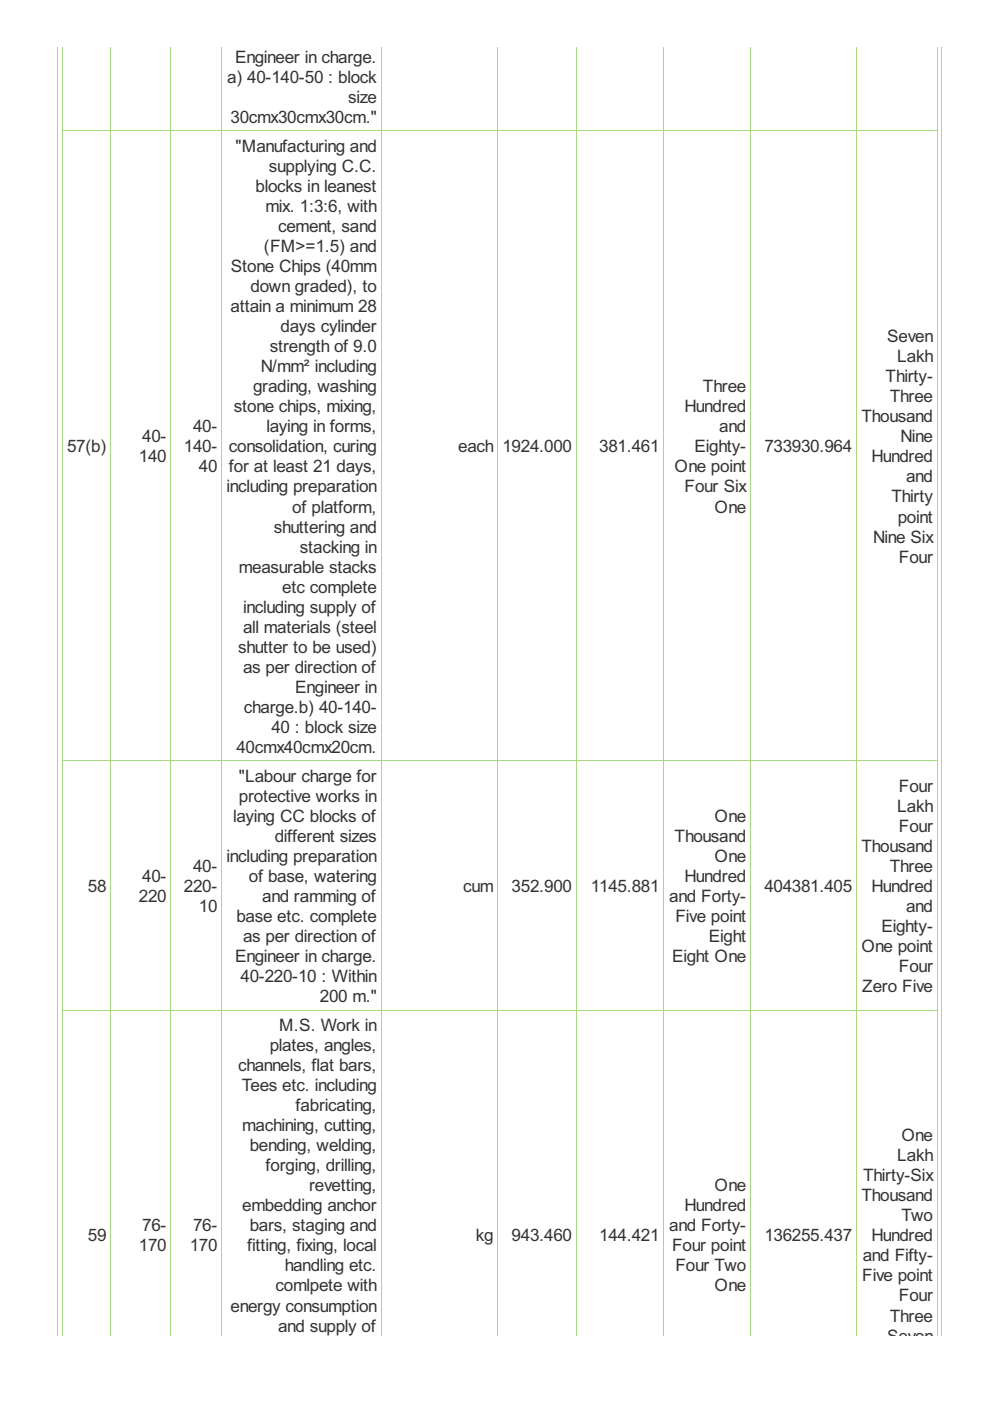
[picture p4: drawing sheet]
<svg xmlns="http://www.w3.org/2000/svg" width="210mm" height="297mm" viewBox="0 0 210 297" stroke-linecap="round" stroke-linejoin="round" font-family="sans-serif">
<defs><g id="words">
<g font-size="4.1" fill="#333">
<text x="48.2" y="17.6">a) 40-140-50 : block</text>
<text x="49.8" y="13.4">Engineer in charge.</text>
<text x="73.8" y="21.8">size</text>
<text x="48.9" y="26.1">30cmx30cmx30cm.&quot;</text>
<text x="50" y="32.3">&quot;Manufacturing and</text>
<text x="54.2" y="40.8">blocks in leanest</text>
<text x="57" y="36.5">supplying C.C.</text>
<text x="56.3" y="45">mix. 1:3:6, with</text>
<text x="56" y="53.5">(FM&gt;=1.5) and</text>
<text x="59" y="49.2">cement, sand</text>
<text x="49" y="57.7">Stone Chips (40mm</text>
<text x="53.1" y="62">down graded), to</text>
<text x="48.9" y="66.2">attain a minimum 28</text>
<text x="59.5" y="70.5">days cylinder</text>
<text x="57.2" y="74.7">strength of 9.0</text>
<text x="188.1" y="72.6">Seven</text>
<text x="190.2" y="76.8">Lakh</text>
<text x="53.7" y="83.2">grading, washing</text>
<text x="55.3" y="79">N/mm² including</text>
<text x="149" y="83.2">Three</text>
<text x="187.8" y="81.1">Thirty-</text>
<text x="49.6" y="87.4">stone chips, mixing,</text>
<text x="145.1" y="87.4">Hundred</text>
<text x="182.6" y="89.6">Thousand</text>
<text x="188.6" y="85.3">Three</text>
<text x="14.2" y="95.9">57(b)</text>
<text x="30.1" y="93.8">40-</text>
<text x="39" y="95.9">140-</text>
<text x="40.9" y="91.7">40-</text>
<text x="48.5" y="95.9">consolidation, curing</text>
<text x="56.5" y="91.7">laying in forms,</text>
<text x="97.2" y="95.9">each</text>
<text x="106.5" y="95.9">1924.000</text>
<text x="127.1" y="95.9">381.461</text>
<text x="147.3" y="95.9">Eighty-</text>
<text x="152.5" y="91.7">and</text>
<text x="162.1" y="95.9">733930.964</text>
<text x="190.9" y="93.8">Nine</text>
<text x="29.4" y="98.1">140</text>
<text x="42.2" y="100.2">40</text>
<text x="48.5" y="100.2">for at least 21 days,</text>
<text x="143" y="100.2">One point</text>
<text x="184.8" y="98.1">Hundred</text>
<text x="48" y="104.4">including preparation</text>
<text x="145.1" y="104.4">Four Six</text>
<text x="189" y="106.5">Thirty</text>
<text x="192.1" y="102.3">and</text>
<text x="58.1" y="112.9">shuttering and</text>
<text x="62" y="108.7">of platform,</text>
<text x="151.5" y="108.7">One</text>
<text x="190.4" y="110.8">point</text>
<text x="63.6" y="117.1">stacking in</text>
<text x="185.1" y="115">Nine Six</text>
<text x="190.6" y="119.3">Four</text>
<text x="50.7" y="121.4">measurable stacks</text>
<text x="59.9" y="125.6">etc complete</text>
<text x="51.5" y="129.9">including supply of</text>
<text x="51.5" y="134.1">all materials (steel</text>
<text x="50.5" y="138.4">shutter to be used)</text>
<text x="51.5" y="142.6">as per direction of</text>
<text x="62.6" y="146.9">Engineer in</text>
<text x="51.7" y="151.1">charge.b) 40-140-</text>
<text x="57.6" y="155.3">40 : block size</text>
<text x="50.1" y="159.6">40cmx40cmx20cm.</text>
<text x="50.7" y="165.8">&quot;Labour charge for</text>
<text x="190.6" y="167.9">Four</text>
<text x="50.7" y="170">protective works in</text>
<text x="190.2" y="172.1">Lakh</text>
<text x="49.4" y="174.3">laying CC blocks of</text>
<text x="58.3" y="178.5">different sizes</text>
<text x="143" y="178.5">Thousand</text>
<text x="151.5" y="174.3">One</text>
<text x="190.6" y="176.4">Four</text>
<text x="40.9" y="184.9">40-</text>
<text x="48" y="182.8">including preparation</text>
<text x="151.5" y="182.8">One</text>
<text x="182.6" y="180.6">Thousand</text>
<text x="188.6" y="184.9">Three</text>
<text x="18.7" y="189.1">58</text>
<text x="29.4" y="191.2">220</text>
<text x="30.1" y="187">40-</text>
<text x="39" y="189.1">220-</text>
<text x="52.8" y="187">of base, watering</text>
<text x="55.6" y="191.2">and ramming of</text>
<text x="98.2" y="189.1">cum</text>
<text x="108.5" y="189.1">352.900</text>
<text x="125.3" y="189.1">1145.881</text>
<text x="141.9" y="191.2">and Forty-</text>
<text x="145.1" y="187">Hundred</text>
<text x="162.1" y="189.1">404381.405</text>
<text x="184.8" y="189.1">Hundred</text>
<text x="42.2" y="193.4">10</text>
<text x="50.1" y="195.5">base etc. complete</text>
<text x="143.2" y="195.5">Five point</text>
<text x="186.9" y="197.6">Eighty-</text>
<text x="192.1" y="193.4">and</text>
<text x="49.8" y="204">Engineer in charge.</text>
<text x="51.5" y="199.7">as per direction of</text>
<text x="142.5" y="204">Eight One</text>
<text x="150.3" y="199.7">Eight</text>
<text x="182.6" y="201.9">One point</text>
<text x="51" y="208.2">40-220-10 : Within</text>
<text x="190.6" y="206.1">Four</text>
<text x="67.8" y="212.5">200 m.&quot;</text>
<text x="182.8" y="210.3">Zero Five</text>
<text x="59.2" y="218.6">M.S. Work in</text>
<text x="50.5" y="227.1">channels, flat bars,</text>
<text x="57.2" y="222.9">plates, angles,</text>
<text x="51.3" y="231.4">Tees etc. including</text>
<text x="51.4" y="239.9">machining, cutting,</text>
<text x="62.7" y="235.6">fabricating,</text>
<text x="53" y="244.1">bending, welding,</text>
<text x="191.1" y="242">One</text>
<text x="56.3" y="248.4">forging, drilling,</text>
<text x="183" y="250.5">Thirty-Six</text>
<text x="190.2" y="246.2">Lakh</text>
<text x="51.4" y="256.8">embedding anchor</text>
<text x="65.5" y="252.6">revetting,</text>
<text x="145.1" y="256.8">Hundred</text>
<text x="151.5" y="252.6">One</text>
<text x="182.6" y="254.7">Thousand</text>
<text x="18.7" y="263.2">59</text>
<text x="30.1" y="261.1">76-</text>
<text x="40.9" y="261.1">76-</text>
<text x="53" y="261.1">bars, staging and</text>
<text x="100.9" y="263.2">kg</text>
<text x="108.5" y="263.2">943.460</text>
<text x="127.1" y="263.2">144.421</text>
<text x="141.9" y="261.1">and Forty-</text>
<text x="162.1" y="263.2">136255.437</text>
<text x="184.8" y="263.2">Hundred</text>
<text x="191.1" y="259">Two</text>
<text x="29.4" y="265.3">170</text>
<text x="40.2" y="265.3">170</text>
<text x="52.4" y="265.3">fitting, fixing, local</text>
<text x="60.4" y="269.6">handling etc.</text>
<text x="142.5" y="265.3">Four point</text>
<text x="143.2" y="269.6">Four Two</text>
<text x="182.9" y="267.5">and Fifty-</text>
<text x="58.4" y="273.8">comlpete with</text>
<text x="151.5" y="273.8">One</text>
<text x="182.8" y="271.7">Five point</text>
<text x="190.6" y="275.9">Four</text>
<text x="48.9" y="278.1">energy consumption</text>
<text x="188.6" y="280.2">Three</text>
<text x="59" y="282.3">and supply of</text>
<text x="188.1" y="284.4">Seven</text>
</g>
</g></defs>
<g fill="none" stroke="#a8da7f" stroke-width=".21">
<path d="M12.2 9.9v273.3M13.3 9.9v273.3M23.5 9.9v273.3M36.2 9.9v273.3M47 9.9v273.3M80.8 9.9v273.3M105.6 9.9v273.3M122.2 9.9v273.3M140.8 9.9v273.3M159.1 9.9v273.3M181.6 9.9v273.3M198.8 9.9v273.3"/>
<path d="M199.6 9.9v273.3M13.2 27.8h185.6M13.2 161.3h185.6M13.2 214.1h185.6"/>
</g>
<use href="#words"/>
</svg>
